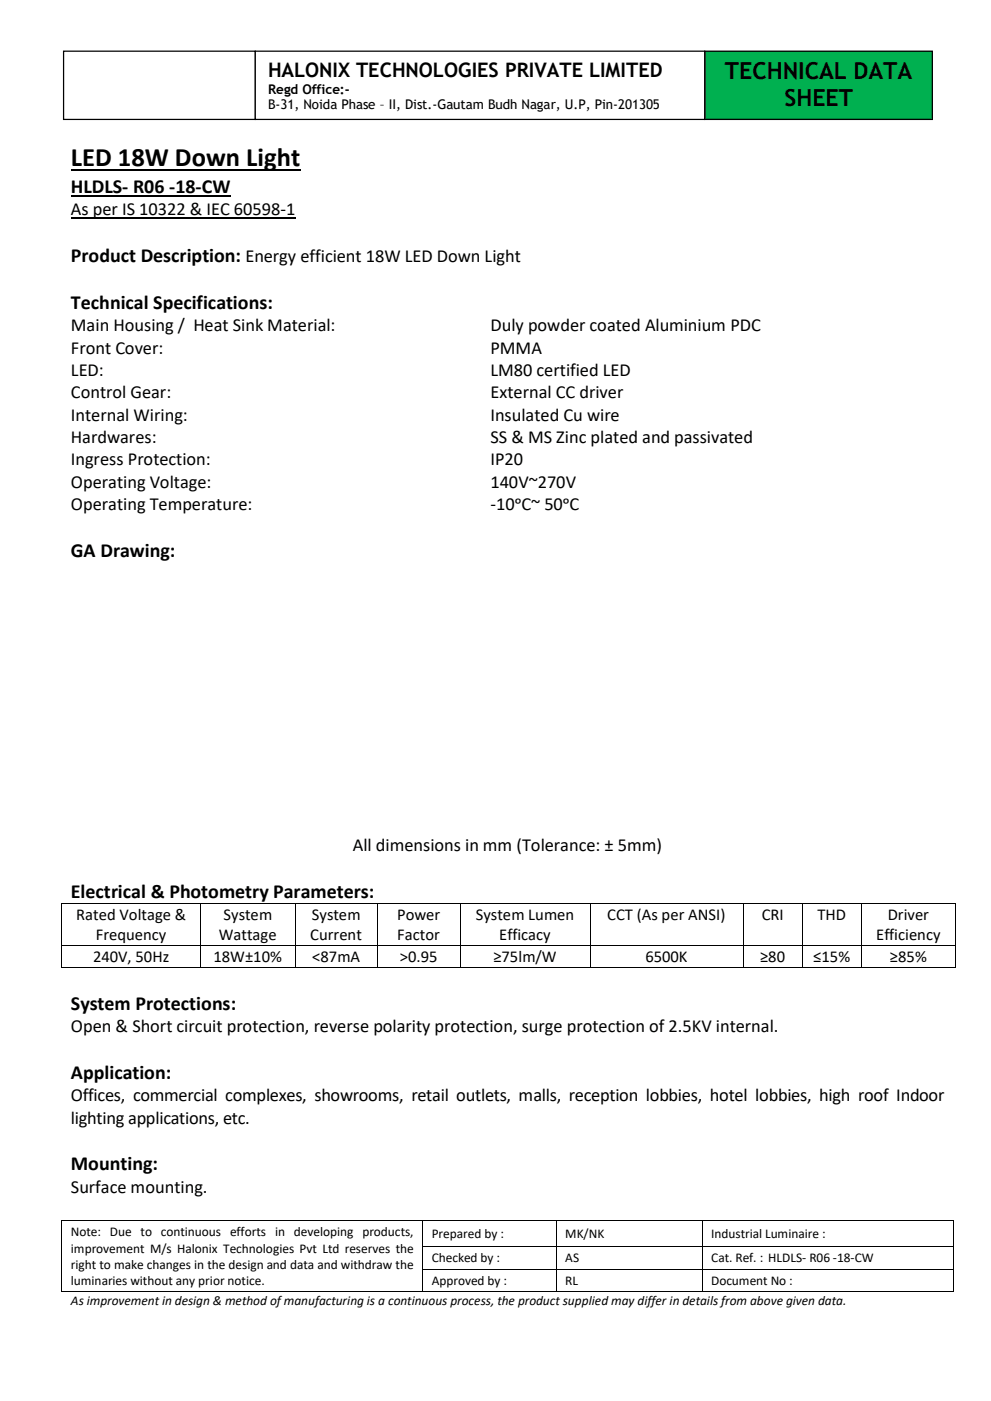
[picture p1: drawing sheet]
<svg xmlns="http://www.w3.org/2000/svg" width="210mm" height="297mm" viewBox="0 0 210 297" stroke-linecap="round" stroke-linejoin="round" font-family="sans-serif">
<defs><g id="words">
<text font-size="5.6" x="15" y="35.3">LED 18W Down Light</text>
<g font-size="5">
<text x="153.7" y="16.7">TECHNICAL DATA</text>
<text x="166.3" y="22.4">SHEET</text>
</g>
<g font-size="4.2">
<text x="56.8" y="16.3">HALONIX TECHNOLOGIES PRIVATE LIMITED</text>
<text x="15" y="40.9">HLDLS- R06 -18-CW</text>
<text x="15" y="55.5">Product Description: Energy efficient 18W LED Down Light</text>
<text x="15" y="65.4">Technical Specifications:</text>
<text x="15" y="118">GA Drawing:</text>
<text x="15" y="190.3">Electrical &amp; Photometry Parameters:</text>
<text x="15" y="214">System Protections:</text>
<text x="15" y="228.6">Application:</text>
<text x="15" y="248">Mounting:</text>
</g>
<g font-size="3.9">
<text x="15" y="45.6">As per IS 10322 &amp; IEC 60598-1</text>
<text x="15" y="70.2">Main Housing / Heat Sink Material:</text>
<text x="104" y="70.2">Duly powder coated Aluminium PDC</text>
<text x="15" y="74.9">Front Cover:</text>
<text x="104" y="74.9">PMMA</text>
<text x="15" y="79.7">LED:</text>
<text x="104" y="79.7">LM80 certified LED</text>
<text x="15" y="84.4">Control Gear:</text>
<text x="15" y="89.2">Internal Wiring:</text>
<text x="104" y="84.4">External CC driver</text>
<text x="104" y="89.2">Insulated Cu wire</text>
<text x="15" y="93.9">Hardwares:</text>
<text x="104" y="93.9">SS &amp; MS Zinc plated and passivated</text>
<text x="15" y="98.6">Ingress Protection:</text>
<text x="104" y="98.6">IP20</text>
<text x="15" y="103.4">Operating Voltage:</text>
<text x="104" y="103.4">140V~270V</text>
<text x="15" y="108.1">Operating Temperature:</text>
<text x="104" y="108.1">-10ᵒC~ 50ᵒC</text>
<text x="74.8" y="180.4">All dimensions in mm (Tolerance: ± 5mm)</text>
<text x="15" y="218.8">Open &amp; Short circuit protection, reverse polarity protection, surge protection of 2.5KV internal.</text>
<text x="15" y="233.4">Offices, commercial complexes, showrooms, retail outlets, malls, reception lobbies, hotel lobbies, high roof Indoor</text>
<text x="15" y="238.2">lighting applications, etc.</text>
<text x="15" y="252.8">Surface mounting.</text>
</g>
<g font-size="3.5">
<text x="16.2" y="195">Rated Voltage &amp;</text>
<text x="47.4" y="195">System</text>
<text x="66.1" y="195">System</text>
<text x="84.2" y="195">Power</text>
<text x="100.9" y="195">System Lumen</text>
<text x="128.7" y="195">CCT (As per ANSI)</text>
<text x="161.5" y="195">CRI</text>
<text x="173.3" y="195">THD</text>
<text x="188.2" y="195">Driver</text>
<text x="19.7" y="203.9">240V, 50Hz</text>
<text x="20.3" y="199.3">Frequency</text>
<text x="45.3" y="203.9">18W±10%</text>
<text x="46.4" y="199.3">Wattage</text>
<text x="65.8" y="199.3">Current</text>
<text x="66.2" y="203.9">&lt;87mA</text>
<text x="84.2" y="199.3">Factor</text>
<text x="84.8" y="203.9">&gt;0.95</text>
<text x="104.6" y="203.9">≥75lm/W</text>
<text x="105.8" y="199.3">Efficacy</text>
<text x="136.8" y="203.9">6500K</text>
<text x="161.1" y="203.9">≥80</text>
<text x="172.4" y="203.9">≤15%</text>
<text x="185.7" y="199.3">Efficiency</text>
<text x="188.6" y="203.9">≥85%</text>
</g>
<g font-size="2.8">
<text x="56.8" y="19.9">Regd Office:-</text>
<text x="56.8" y="23.2">B-31, Noida Phase – II, Dist.-Gautam Budh Nagar, U.P, Pin-201305</text>
<text x="15" y="262">Note: Due to continuous efforts in developing products,</text>
<text x="91.5" y="262.3">Prepared by :</text>
<text x="119.8" y="262.3">MK/NK</text>
<text x="150.7" y="262.3">Industrial Luminaire :</text>
<text x="15" y="265.5">improvement M/s Halonix Technologies Pvt Ltd reserves the</text>
<text x="15" y="268.9">right to make changes in the design and data and withdraw the</text>
<text x="91.5" y="267.5">Checked by :</text>
<text x="119.8" y="267.5">AS</text>
<text x="150.7" y="267.5">Cat. Ref. : HLDLS- R06 -18-CW</text>
<text x="15" y="272.4">luminaries without any prior notice.</text>
<text x="91.5" y="272.4">Approved by :</text>
<text x="119.8" y="272.4">RL</text>
<text x="150.7" y="272.4">Document No :</text>
<text x="15" y="276.6">As improvement in design &amp; method of manufacturing is a continuous process, the product supplied may differ in details from above given data.</text>
</g>
</g></defs>
<path d="M15 36.1h48.6" fill="none" stroke="#000" stroke-width=".38"/>
<path d="M15 41.5h33.8" fill="none" stroke="#000" stroke-width=".3"/>
<path d="M15 46.2h47.6" fill="none" stroke="#000" stroke-width=".25"/>
<g fill="#000">
<path d="M13 191.5h.2v.1h-.2z" fill-rule="evenodd"/>
<path d="M13 191.5h.2v.1h-.2z" fill-rule="evenodd"/>
<path d="M42.5 191.5h.1v.1h-.1z" fill-rule="evenodd"/>
<path d="M62.5 191.5h.2v.1h-.2z" fill-rule="evenodd"/>
<path d="M80 191.5h.2v.1h-.2z" fill-rule="evenodd"/>
<path d="M97.5 191.5h.1v.1h-.1z" fill-rule="evenodd"/>
<path d="M125 191.5h.2v.1h-.2z" fill-rule="evenodd"/>
<path d="M157.5 191.5h.2v.1h-.2z" fill-rule="evenodd"/>
<path d="M170 191.5h.2v.1h-.2z" fill-rule="evenodd"/>
<path d="M182.5 191.5h.2v.1h-.2z" fill-rule="evenodd"/>
<path d="M202.5 191.5h.2v.1h-.2z" fill-rule="evenodd"/>
<path d="M202.5 191.5h.2v.1h-.2z" fill-rule="evenodd"/>
<path d="M13 200.4h.2v.2h-.2z" fill-rule="evenodd"/>
<path d="M13 205h.2v.2h-.2z" fill-rule="evenodd"/>
<path d="M13 205h.2v.2h-.2z" fill-rule="evenodd"/>
<path d="M42.5 200.4h.1v.2h-.1z" fill-rule="evenodd"/>
<path d="M42.5 205h.1v.2h-.1z" fill-rule="evenodd"/>
<path d="M62.5 200.4h.2v.2h-.2z" fill-rule="evenodd"/>
<path d="M62.5 205h.2v.2h-.2z" fill-rule="evenodd"/>
<path d="M80 200.4h.2v.2h-.2z" fill-rule="evenodd"/>
<path d="M80 205h.2v.2h-.2z" fill-rule="evenodd"/>
<path d="M97.5 200.4h.1v.2h-.1z" fill-rule="evenodd"/>
<path d="M97.5 205h.1v.2h-.1z" fill-rule="evenodd"/>
<path d="M125 200.4h.2v.2h-.2z" fill-rule="evenodd"/>
<path d="M125 205h.2v.2h-.2z" fill-rule="evenodd"/>
<path d="M157.5 200.4h.2v.2h-.2z" fill-rule="evenodd"/>
<path d="M157.5 205h.2v.2h-.2z" fill-rule="evenodd"/>
<path d="M170 200.4h.2v.2h-.2z" fill-rule="evenodd"/>
<path d="M170 205h.2v.2h-.2z" fill-rule="evenodd"/>
<path d="M182.5 200.4h.2v.2h-.2z" fill-rule="evenodd"/>
<path d="M182.5 205h.2v.2h-.2z" fill-rule="evenodd"/>
<path d="M202.5 200.4h.2v.2h-.2z" fill-rule="evenodd"/>
<path d="M202.5 205h.2v.2h-.2z" fill-rule="evenodd"/>
<path d="M202.5 205h.2v.2h-.2z" fill-rule="evenodd"/>
<path d="M13 258.6h.2v.2h-.2z" fill-rule="evenodd"/>
<path d="M13 258.6h.2v.2h-.2z" fill-rule="evenodd"/>
<path d="M89.6 258.6h.1v.2h-.1z" fill-rule="evenodd"/>
<path d="M117.9 258.6h.2v.2h-.2z" fill-rule="evenodd"/>
<path d="M148.8 258.6h.1v.2h-.1z" fill-rule="evenodd"/>
<path d="M201.9 258.6h.2v.2h-.2z" fill-rule="evenodd"/>
<path d="M201.9 258.6h.2v.2h-.2z" fill-rule="evenodd"/>
<path d="M13 264h.2v.2h-.2z" fill-rule="evenodd"/>
<path d="M13 268.9h.2v.2h-.2z" fill-rule="evenodd"/>
<path d="M13 273.7h.2v.2h-.2z" fill-rule="evenodd"/>
<path d="M13 273.7h.2v.2h-.2z" fill-rule="evenodd"/>
<path d="M89.6 264h.1v.2h-.1z" fill-rule="evenodd"/>
<path d="M89.6 268.9h.1v.2h-.1z" fill-rule="evenodd"/>
<path d="M89.6 273.7h.1v.2h-.1z" fill-rule="evenodd"/>
<path d="M117.9 264h.2v.2h-.2z" fill-rule="evenodd"/>
<path d="M117.9 268.9h.2v.2h-.2z" fill-rule="evenodd"/>
<path d="M117.9 273.7h.2v.2h-.2z" fill-rule="evenodd"/>
<path d="M148.8 264h.1v.2h-.1z" fill-rule="evenodd"/>
<path d="M148.8 268.9h.1v.2h-.1z" fill-rule="evenodd"/>
<path d="M148.8 273.7h.1v.2h-.1z" fill-rule="evenodd"/>
<path d="M201.9 264h.2v.2h-.2z" fill-rule="evenodd"/>
<path d="M201.9 268.9h.2v.2h-.2z" fill-rule="evenodd"/>
<path d="M201.9 273.7h.2v.2h-.2z" fill-rule="evenodd"/>
<path d="M201.9 273.7h.2v.2h-.2z" fill-rule="evenodd"/>
</g>
<g fill="none" stroke="#000" stroke-width=".21">
<path d="M13.1 191.6v8.8M13.2 191.5h29.3M42.6 191.6v8.8M42.6 191.5h19.9M62.6 191.6v8.8M62.7 191.5h17.3M80.1 191.6v8.8M80.2 191.5h17.3M97.6 191.6v8.8M97.6 191.5h27.4M125.1 191.6v8.8M125.2 191.5h32.3"/>
<path d="M157.6 191.6v8.8M157.7 191.5h12.3M170.1 191.6v8.8M170.2 191.5h12.3M182.6 191.6v8.8M182.7 191.5h19.8M202.6 191.6v8.8M13.1 200.6v4.4M13.2 200.5h29.3M13.2 205.1h29.3M42.6 200.6v4.4M42.6 200.5h19.9"/>
<path d="M42.6 205.1h19.9M62.6 200.6v4.4M62.7 200.5h17.3M62.7 205.1h17.3M80.1 200.6v4.4M80.2 200.5h17.3M80.2 205.1h17.3M97.6 200.6v4.4M97.6 200.5h27.4M97.6 205.1h27.4M125.1 200.6v4.4M125.2 200.5h32.3"/>
<path d="M125.2 205.1h32.3M157.6 200.6v4.4M157.7 200.5h12.3M157.7 205.1h12.3M170.1 200.6v4.4M170.2 200.5h12.3M170.2 205.1h12.3M182.6 200.6v4.4M182.7 200.5h19.8M182.7 205.1h19.8M202.6 200.6v4.4M13.1 258.8v5.2"/>
<path d="M13.2 258.7h76.4M89.6 258.8v5.2M89.7 258.7h28.2M118 258.8v5.2M118.1 258.7h30.7M148.8 258.8v5.2M148.9 258.7h53M202 258.8v5.2M13.1 264.2v4.7M13.1 269.1v4.6M13.2 273.8h76.4M89.6 264.2v4.7"/>
<path d="M89.6 269.1v4.6M89.7 264.1h28.2M89.7 269h28.2M89.7 273.8h28.2M118 264.2v4.7M118 269.1v4.6M118.1 264.1h30.7M118.1 269h30.7M118.1 273.8h30.7M148.8 264.2v4.7M148.8 269.1v4.6M148.9 264.1h53"/>
<path d="M148.9 269h53M148.9 273.8h53M202 264.2v4.7M202 269.1v4.6"/>
</g>
<path d="M149.4 10.8h48.2v14.5h-48.2z" fill-rule="evenodd" fill="#00b050"/>
<path d="M149.4 10.8h48.2v14.5h-48.2z" fill="none" stroke="#000" stroke-width=".26"/>
<path d="M13.5 10.8h40.6v14.5h-40.6z" fill-rule="evenodd" fill="#fff"/>
<path d="M13.5 10.8h40.6v14.5h-40.6z" fill="none" stroke="#000" stroke-width=".26"/>
<path d="M54.1 10.8h95.3v14.5h-95.3z" fill-rule="evenodd" fill="#fff"/>
<path d="M54.1 10.8h95.3v14.5h-95.3z" fill="none" stroke="#000" stroke-width=".26"/>
<use href="#words"/>
</svg>
